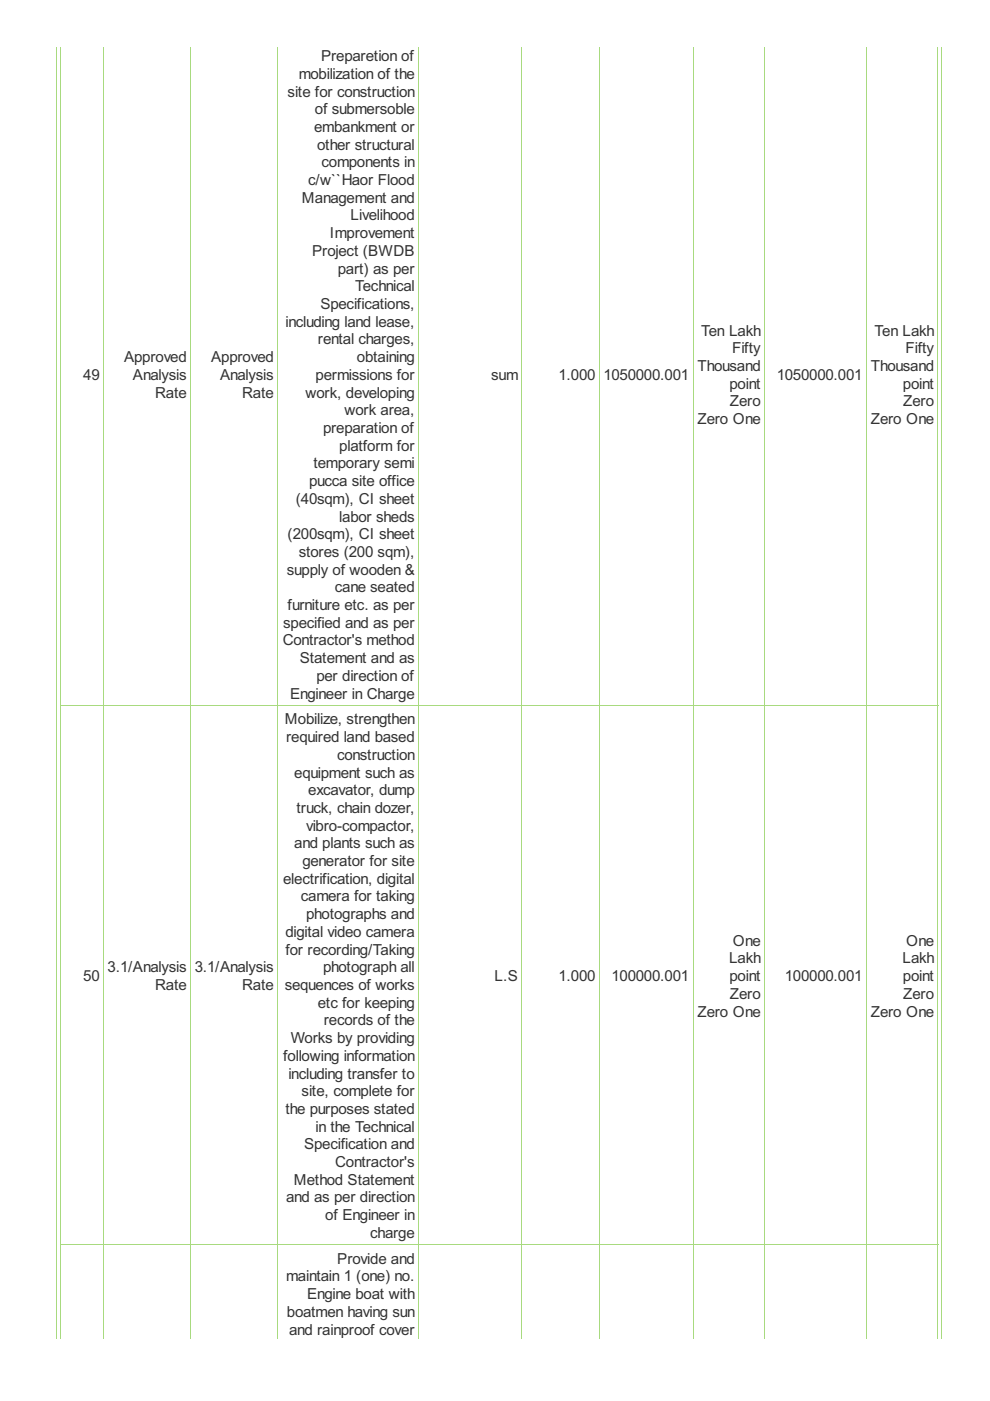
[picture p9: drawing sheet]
<svg xmlns="http://www.w3.org/2000/svg" width="210mm" height="297mm" viewBox="0 0 210 297" stroke-linecap="round" stroke-linejoin="round" font-family="sans-serif">
<defs><g id="words">
<g font-size="3.6" fill="#333">
<text x="63.3" y="16.7">mobilization of the</text>
<text x="68.1" y="13">Preparetion of</text>
<text x="61" y="20.5">site for construction</text>
<text x="66.6" y="28">embankment or</text>
<text x="66.8" y="24.2">of submersoble</text>
<text x="67.2" y="31.7">other structural</text>
<text x="68.2" y="35.5">components in</text>
<text x="65.4" y="39.2">c/w``Haor Flood</text>
<text x="64" y="43">Management and</text>
<text x="74.3" y="46.7">Livelihood</text>
<text x="70" y="50.5">Improvement</text>
<text x="66.2" y="54.3">Project (BWDB</text>
<text x="71.6" y="58">part) as per</text>
<text x="67.9" y="65.5">Specifications,</text>
<text x="75.3" y="61.8">Technical</text>
<text x="60.5" y="69.3">including land lease,</text>
<text x="148.6" y="71.2">Ten Lakh</text>
<text x="185.4" y="71.2">Ten Lakh</text>
<text x="26.3" y="76.8">Approved</text>
<text x="44.8" y="76.8">Approved</text>
<text x="67.4" y="73">rental charges,</text>
<text x="75.7" y="76.8">obtaining</text>
<text x="155.2" y="74.9">Fifty</text>
<text x="192" y="74.9">Fifty</text>
<text x="17.7" y="80.5">49</text>
<text x="28.2" y="80.5">Analysis</text>
<text x="46.6" y="80.5">Analysis</text>
<text x="66.9" y="80.5">permissions for</text>
<text x="104.2" y="80.5">sum</text>
<text x="118.4" y="80.5">1.000</text>
<text x="127.9" y="80.5">1050000.001</text>
<text x="147.9" y="78.7">Thousand</text>
<text x="154.7" y="82.4">point</text>
<text x="164.7" y="80.5">1050000.001</text>
<text x="184.6" y="78.7">Thousand</text>
<text x="191.4" y="82.4">point</text>
<text x="32.9" y="84.3">Rate</text>
<text x="51.3" y="84.3">Rate</text>
<text x="64.7" y="84.3">work, developing</text>
<text x="73" y="88">work area,</text>
<text x="147.9" y="89.9">Zero One</text>
<text x="154.7" y="86.2">Zero</text>
<text x="184.6" y="89.9">Zero One</text>
<text x="191.5" y="86.2">Zero</text>
<text x="68.5" y="91.8">preparation of</text>
<text x="71.9" y="95.6">platform for</text>
<text x="66.5" y="99.3">temporary semi</text>
<text x="62.7" y="106.8">(40sqm), CI sheet</text>
<text x="65.5" y="103.1">pucca site office</text>
<text x="71.9" y="110.6">labor sheds</text>
<text x="61" y="114.3">(200sqm), CI sheet</text>
<text x="63.3" y="118.1">stores (200 sqm),</text>
<text x="60.8" y="121.8">supply of wooden &amp;</text>
<text x="71" y="125.6">cane seated</text>
<text x="61" y="129.3">furniture etc. as per</text>
<text x="59.9" y="136.8">Contractor's method</text>
<text x="60" y="133.1">specified and as per</text>
<text x="63.5" y="140.6">Statement and as</text>
<text x="61.5" y="148.1">Engineer in Charge</text>
<text x="67.1" y="144.4">per direction of</text>
<text x="60.4" y="153.6">Mobilize, strengthen</text>
<text x="60.7" y="157.3">required land based</text>
<text x="71.5" y="161.1">construction</text>
<text x="62.4" y="164.8">equipment such as</text>
<text x="62.9" y="172.4">truck, chain dozer,</text>
<text x="65.4" y="168.6">excavator, dump</text>
<text x="62.4" y="179.9">and plants such as</text>
<text x="64.9" y="176.1">vibro-compactor,</text>
<text x="64.1" y="183.6">generator for site</text>
<text x="60" y="187.4">electrification, digital</text>
<text x="63.8" y="191.1">camera for taking</text>
<text x="64.9" y="194.9">photographs and</text>
<text x="60.5" y="198.6">digital video camera</text>
<text x="60.5" y="202.4">for recording/Taking</text>
<text x="155.4" y="200.5">One</text>
<text x="192.1" y="200.5">One</text>
<text x="17.7" y="208">50</text>
<text x="22.8" y="206.1">3.1/Analysis</text>
<text x="32.9" y="209.9">Rate</text>
<text x="41.3" y="206.1">3.1/Analysis</text>
<text x="51.3" y="209.9">Rate</text>
<text x="60.4" y="209.9">sequences of works</text>
<text x="68.5" y="206.1">photograph all</text>
<text x="104.8" y="208">L.S</text>
<text x="118.4" y="208">1.000</text>
<text x="129.7" y="208">100000.001</text>
<text x="154.6" y="204.3">Lakh</text>
<text x="154.7" y="208">point</text>
<text x="166.4" y="208">100000.001</text>
<text x="191.3" y="204.3">Lakh</text>
<text x="191.4" y="208">point</text>
<text x="67.4" y="213.7">etc for keeping</text>
<text x="147.9" y="215.5">Zero One</text>
<text x="154.7" y="211.8">Zero</text>
<text x="184.6" y="215.5">Zero One</text>
<text x="191.5" y="211.8">Zero</text>
<text x="61.7" y="221.2">Works by providing</text>
<text x="68.6" y="217.4">records of the</text>
<text x="60" y="224.9">following information</text>
<text x="61.1" y="228.7">including transfer to</text>
<text x="64" y="232.4">site, complete for</text>
<text x="60.5" y="236.2">the purposes stated</text>
<text x="66.9" y="239.9">in the Technical</text>
<text x="64.5" y="243.7">Specification and</text>
<text x="62.3" y="251.2">Method Statement</text>
<text x="71" y="247.4">Contractor's</text>
<text x="60.7" y="254.9">and as per direction</text>
<text x="69" y="258.7">of Engineer in</text>
<text x="78.5" y="262.5">charge</text>
<text x="71.5" y="267.9">Provide and</text>
<text x="60.7" y="271.7">maintain 1 (one) no.</text>
<text x="65.1" y="275.4">Engine boat with</text>
<text x="60.8" y="279.2">boatmen having sun</text>
<text x="61.3" y="282.9">and rainproof cover</text>
</g>
</g></defs>
<g fill="none" stroke="#a8da7f" stroke-width=".21">
<path d="M11.9 9.9v273.9M12.9 9.9v273.9M22 9.9v273.9M40.4 9.9v273.9M58.9 9.9v273.9M88.7 9.9v273.9M110.6 9.9v273.9M127.1 9.9v273.9M146.9 9.9v273.9M162.1 9.9v273.9M183.7 9.9v273.9M198.9 9.9v273.9"/>
<path d="M199.7 9.9v273.9M12.8 149.6h186.1M12.8 263.9h186.1"/>
</g>
<use href="#words"/>
</svg>
